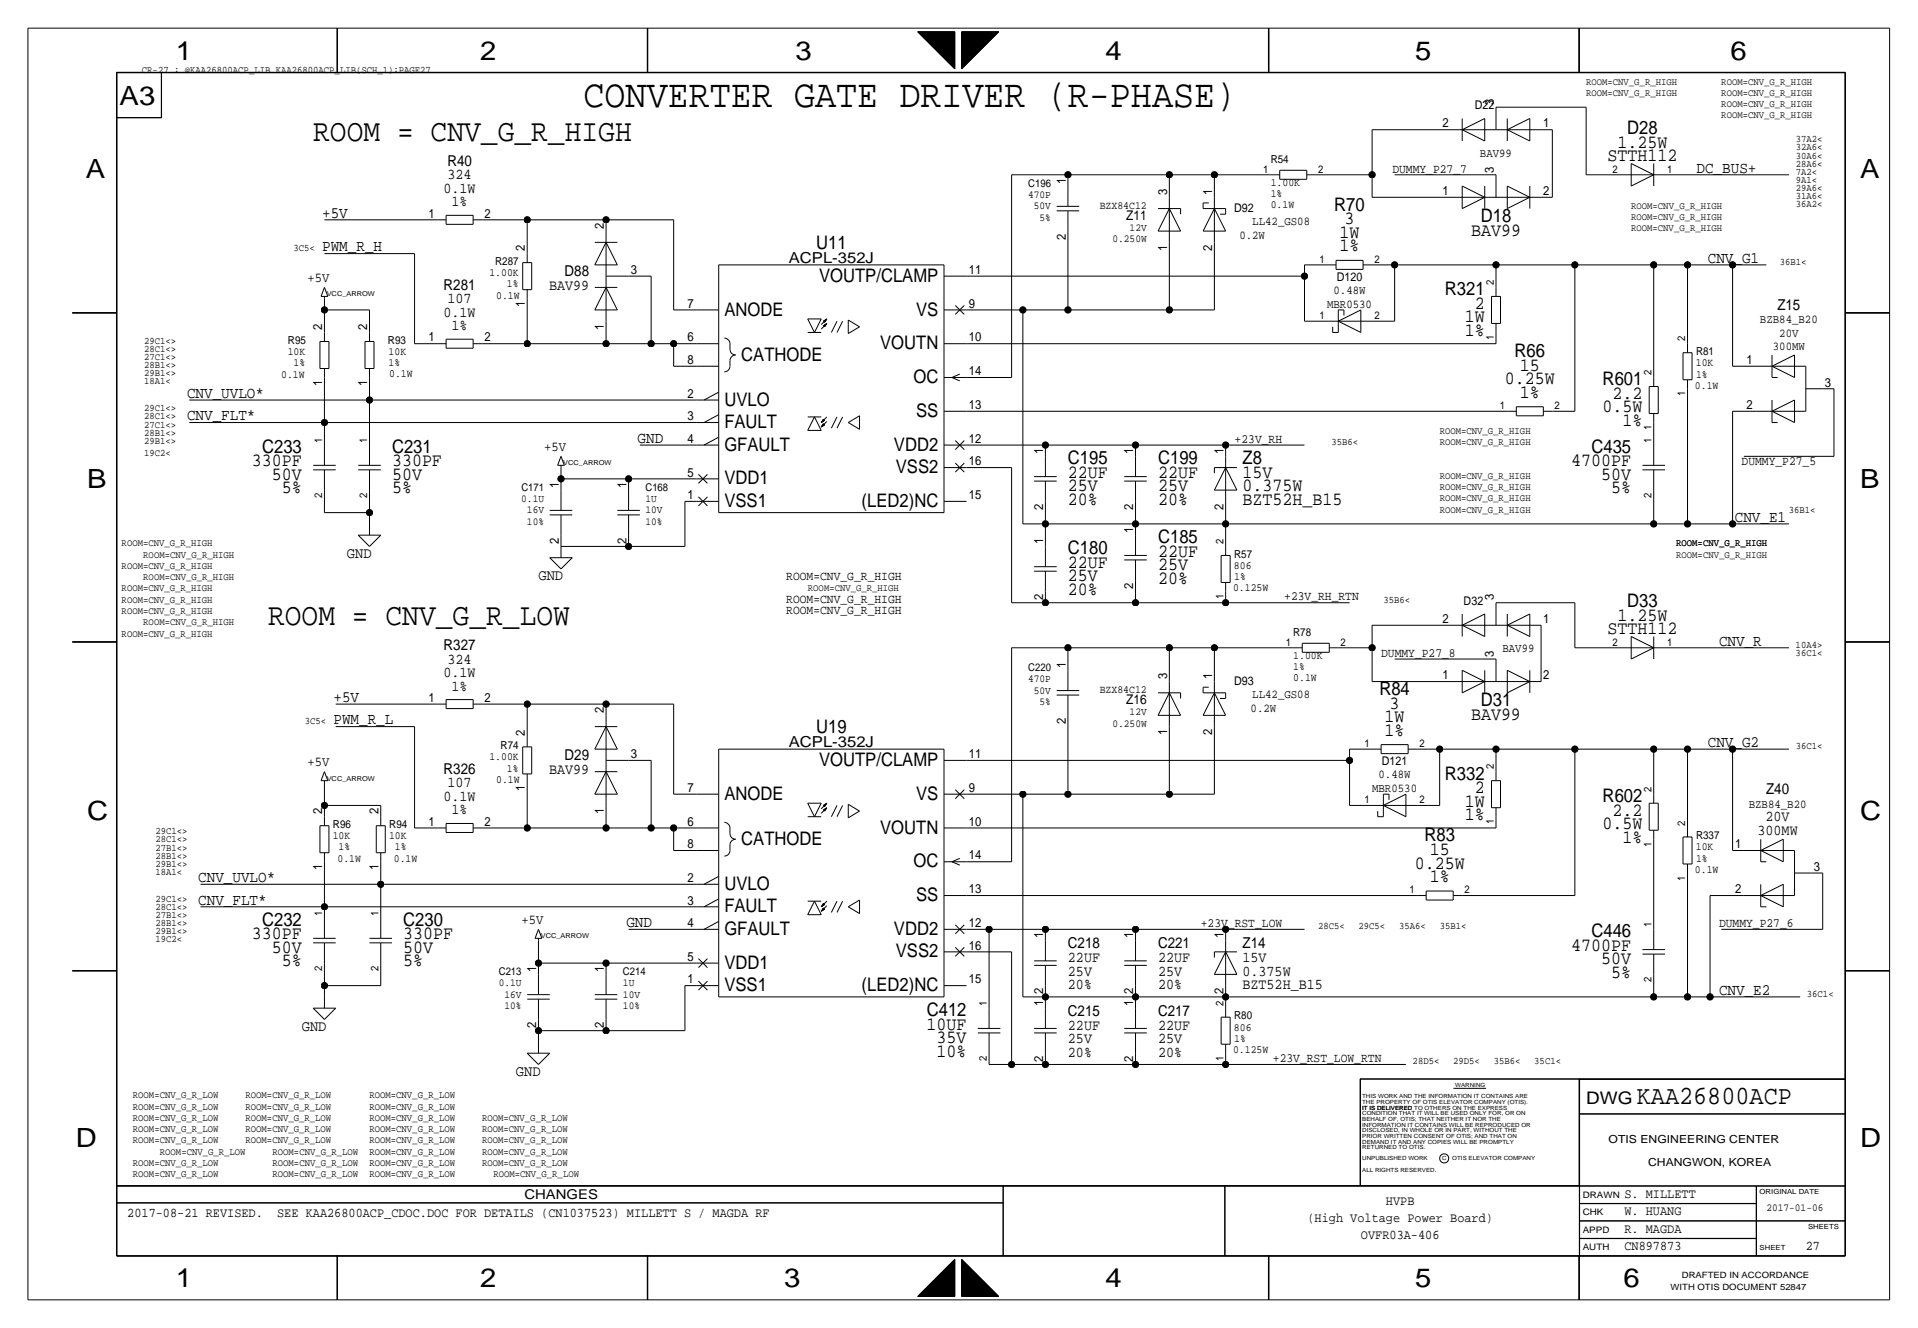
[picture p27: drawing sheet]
<svg xmlns="http://www.w3.org/2000/svg" width="432mm" height="300mm" viewBox="0 0 432 300" stroke-linecap="round" stroke-linejoin="round" font-family="sans-serif">
<defs><g id="words">
<text font-size="8.9" x="131.6" y="24.2">CONVERTER GATE DRIVER (R-PHASE)</text>
<g font-size="7.1">
<text x="70.6" y="31.8">ROOM = CNV_G_R_HIGH</text>
<text x="60.5" y="141">ROOM = CNV_G_R_LOW</text>
</g>
<g font-size="6">
<text x="39.7" y="13.5">1</text>
<text x="108.3" y="13.5">2</text>
<text x="179.4" y="13.5">3</text>
<text x="249.2" y="13.5">4</text>
<text x="319.1" y="13.5">5</text>
<text x="390.2" y="13.5">6</text>
<text x="27" y="23.7">A3</text>
<text x="19.4" y="40.2">A</text>
<text x="419.4" y="40.2">A</text>
<text x="19.7" y="110">B</text>
<text x="419.4" y="110">B</text>
<text x="19.7" y="185">C</text>
<text x="419.4" y="185">C</text>
<text x="17.1" y="258.6">D</text>
<text x="419.4" y="258.6">D</text>
<text x="39.7" y="290.4">1</text>
<text x="108.3" y="290.4">2</text>
<text x="176.8" y="290.4">3</text>
<text x="249.2" y="290.4">4</text>
<text x="319.1" y="290.4">5</text>
<text x="366.1" y="290.4">6</text>
</g>
<text font-size="5.9" x="369.1" y="249">KAA26800ACP</text>
<g font-size="4.2">
<text x="364.7" y="33.3">1.25W</text>
<text x="366.9" y="30.3">D28</text>
<text x="362.4" y="36.4">STTH112</text>
<text x="300.8" y="47.5">R70</text>
<text x="302" y="53.6">1W</text>
<text x="303.2" y="50.6">3</text>
<text x="331.7" y="53.1">BAV99</text>
<text x="333.9" y="50.1">D18</text>
<text x="184" y="56.2">U11</text>
<text x="302" y="56.7">1%</text>
<text x="184.7" y="63.5">VOUTP/CLAMP</text>
<text x="163.3" y="71.2">ANODE</text>
<text x="206.6" y="71.2">VS</text>
<text x="325.8" y="66.6">R321</text>
<text x="332.5" y="69.6">2</text>
<text x="330.3" y="72.7">1W</text>
<text x="330.3" y="75.7">1%</text>
<text x="167.1" y="81.3">CATHODE</text>
<text x="198.4" y="78.8">VOUTN</text>
<text x="341.5" y="80.6">R66</text>
<text x="342.7" y="83.6">15</text>
<text x="205.9" y="86.4">OC</text>
<text x="339.3" y="86.7">0.25W</text>
<text x="342.7" y="89.7">1%</text>
<text x="361.4" y="86.9">R601</text>
<text x="363.6" y="90">2.2</text>
<text x="163.3" y="91.5">UVLO</text>
<text x="206.6" y="94">SS</text>
<text x="361.3" y="93">0.5W</text>
<text x="163.3" y="101.6">GFAULT</text>
<text x="163.3" y="96.6">FAULT</text>
<text x="201.6" y="101.6">VDD2</text>
<text x="365.8" y="96.1">1%</text>
<text x="56.8" y="105.2">330PF</text>
<text x="59.1" y="102.2">C233</text>
<text x="88.4" y="102.2">C231</text>
<text x="88.4" y="105.2">330PF</text>
<text x="202" y="106.7">VSS2</text>
<text x="240.8" y="104.7">C195</text>
<text x="240.8" y="107.7">22UF</text>
<text x="261.1" y="104.7">C199</text>
<text x="261.1" y="107.7">22UF</text>
<text x="280.2" y="104.7">Z8</text>
<text x="280.2" y="107.7">15V</text>
<text x="354.3" y="105.2">4700PF</text>
<text x="358.8" y="102.2">C435</text>
<text x="61.3" y="108.3">50V</text>
<text x="63.6" y="111.3">5%</text>
<text x="88.4" y="111.3">5%</text>
<text x="88.4" y="108.3">50V</text>
<text x="163.3" y="109.3">VDD1</text>
<text x="240.8" y="113.8">20%</text>
<text x="240.8" y="110.8">25V</text>
<text x="261.1" y="113.8">20%</text>
<text x="261.1" y="110.8">25V</text>
<text x="280.2" y="113.8">BZT52H_B15</text>
<text x="280.2" y="110.8">0.375W</text>
<text x="361" y="108.3">50V</text>
<text x="363.3" y="111.3">5%</text>
<text x="163.3" y="114.3">VSS1</text>
<text x="194.3" y="114.4">(LED2)NC</text>
<text x="240.8" y="125">C180</text>
<text x="261.1" y="122.5">C185</text>
<text x="261.1" y="125.5">22UF</text>
<text x="240.8" y="131.1">25V</text>
<text x="240.8" y="128.1">22UF</text>
<text x="261.1" y="128.6">25V</text>
<text x="261.1" y="131.6">20%</text>
<text x="240.8" y="134.2">20%</text>
<text x="366.9" y="137">D33</text>
<text x="362.4" y="143.1">STTH112</text>
<text x="364.7" y="140">1.25W</text>
<text x="311" y="156.8">R84</text>
<text x="313.3" y="159.8">3</text>
<text x="333.9" y="159.3">D31</text>
<text x="184" y="165.4">U19</text>
<text x="312.2" y="165.9">1%</text>
<text x="312.2" y="162.9">1W</text>
<text x="331.7" y="162.4">BAV99</text>
<text x="184.7" y="172.8">VOUTP/CLAMP</text>
<text x="325.8" y="175.8">R332</text>
<text x="332.5" y="178.9">2</text>
<text x="163.3" y="180.4">ANODE</text>
<text x="206.6" y="180.4">VS</text>
<text x="330.3" y="185">1%</text>
<text x="330.3" y="181.9">1W</text>
<text x="361.4" y="180.9">R602</text>
<text x="363.6" y="183.9">2.2</text>
<text x="167.1" y="190.5">CATHODE</text>
<text x="198.4" y="188">VOUTN</text>
<text x="321.2" y="189.8">R83</text>
<text x="361.3" y="187">0.5W</text>
<text x="365.8" y="190">1%</text>
<text x="205.9" y="195.6">OC</text>
<text x="319" y="195.9">0.25W</text>
<text x="322.4" y="192.8">15</text>
<text x="163.3" y="200.7">UVLO</text>
<text x="206.6" y="203.2">SS</text>
<text x="322.4" y="198.9">1%</text>
<text x="59.1" y="208.8">C232</text>
<text x="90.9" y="208.8">C230</text>
<text x="163.3" y="205.8">FAULT</text>
<text x="56.8" y="211.9">330PF</text>
<text x="61.3" y="214.9">50V</text>
<text x="90.9" y="211.9">330PF</text>
<text x="90.9" y="214.9">50V</text>
<text x="163.3" y="210.9">GFAULT</text>
<text x="201.6" y="210.9">VDD2</text>
<text x="202" y="216">VSS2</text>
<text x="354.3" y="214.4">4700PF</text>
<text x="358.8" y="211.4">C446</text>
<text x="63.6" y="218">5%</text>
<text x="90.9" y="218">5%</text>
<text x="163.3" y="218.5">VDD1</text>
<text x="361" y="217.5">50V</text>
<text x="363.3" y="220.5">5%</text>
<text x="163.3" y="223.6">VSS1</text>
<text x="194.3" y="223.6">(LED2)NC</text>
<text x="208.9" y="232.2">10UF</text>
<text x="209" y="229.2">C412</text>
<text x="211.2" y="235.3">35V</text>
<text x="211.2" y="238.3">10%</text>
</g>
<text font-size="3.9" x="357.6" y="249">DWG</text>
<g font-size="3.6">
<text x="382.5" y="38.9">DC_BUS+</text>
<text x="72.6" y="49.1">+5V</text>
<text x="72.6" y="56.7">PWM_R_H</text>
<text x="385.1" y="59.2">CNV_G1</text>
<text x="42.2" y="89.7">CNV_UVLO*</text>
<text x="42.2" y="94.8">CNV_FLT*</text>
<text x="143.8" y="99.9">GND</text>
<text x="391.2" y="117.7">CNV_E1</text>
<text x="387.6" y="145.6">CNV_R</text>
<text x="75.2" y="158.3">+5V</text>
<text x="75.2" y="163.4">PWM_R_L</text>
<text x="385.1" y="168.5">CNV_G2</text>
<text x="44.7" y="198.9">CNV_UVLO*</text>
<text x="44.7" y="204">CNV_FLT*</text>
<text x="141.2" y="209.1">GND</text>
<text x="387.6" y="224.3">CNV_E2</text>
</g>
<g font-size="3.5">
<text x="78.2" y="125.8">GND</text>
<text x="121.4" y="130.9">GND</text>
<text x="68.1" y="232.5">GND</text>
<text x="116.3" y="242.6">GND</text>
</g>
<g font-size="3.4">
<text x="100.9" y="37.4">R40</text>
<text x="100.9" y="40.4">324</text>
<text x="100" y="43.5">0.1W</text>
<text x="101.8" y="46.5">1%</text>
<text x="177.9" y="59.2">ACPL-352J</text>
<text x="100" y="65.3">R281</text>
<text x="123.8" y="65.3">BAV99</text>
<text x="127.3" y="62.3">D88</text>
<text x="100" y="71.4">0.1W</text>
<text x="100.9" y="68.4">107</text>
<text x="400.8" y="69.9">Z15</text>
<text x="101.8" y="74.5">1%</text>
<text x="100" y="146.6">R327</text>
<text x="100.9" y="149.7">324</text>
<text x="100" y="152.7">0.1W</text>
<text x="101.8" y="155.8">1%</text>
<text x="127.3" y="171.5">D29</text>
<text x="177.9" y="168.5">ACPL-352J</text>
<text x="100" y="174.5">R326</text>
<text x="100.9" y="177.6">107</text>
<text x="123.8" y="174.5">BAV99</text>
<text x="398.2" y="179.1">Z40</text>
<text x="100" y="180.6">0.1W</text>
<text x="101.8" y="183.7">1%</text>
<text x="398.1" y="185.2">20V</text>
<text x="396.3" y="188.3">300MW</text>
<text x="240.8" y="213.9">C218</text>
<text x="261.1" y="213.9">C221</text>
<text x="280.2" y="213.9">Z14</text>
<text x="240.8" y="220">25V</text>
<text x="240.8" y="217">22UF</text>
<text x="261.1" y="217">22UF</text>
<text x="261.1" y="220">25V</text>
<text x="280.2" y="217">15V</text>
<text x="280.2" y="220">0.375W</text>
<text x="240.8" y="223.1">20%</text>
<text x="261.1" y="223.1">20%</text>
<text x="280.2" y="223.1">BZT52H_B15</text>
<text x="240.8" y="229.2">C215</text>
<text x="240.8" y="232.2">22UF</text>
<text x="261.1" y="229.2">C217</text>
<text x="261.1" y="232.2">22UF</text>
<text x="240.8" y="238.3">20%</text>
<text x="240.8" y="235.3">25V</text>
<text x="261.1" y="238.3">20%</text>
<text x="261.1" y="235.3">25V</text>
</g>
<g font-size="3.1">
<text x="69.3" y="63.6">+5V</text>
<text x="122.7" y="101.7">+5V</text>
<text x="69.3" y="172.8">+5V</text>
<text x="117.6" y="208.3">+5V</text>
</g>
<g font-size="3">
<text x="254" y="49.6">Z11</text>
<text x="254" y="158.8">Z16</text>
<text x="28.7" y="274.4">2017-08-21 REVISED.</text>
<text x="62.5" y="274.4">SEE KAA26800ACP_CDOC.DOC FOR DETAILS (CN1037523) MILLETT S / MAGDA RF</text>
<text x="118.3" y="270.4">CHANGES</text>
<text x="294.8" y="275.6">(High Voltage Power Board)</text>
<text x="312.5" y="271.8">HVPB</text>
<text x="366.3" y="274.1">W. HUANG</text>
<text x="366.3" y="270.3">S. MILLETT</text>
<text x="306.9" y="279.5">OVFR03A-406</text>
<text x="366.3" y="282">CN897873</text>
<text x="366.3" y="278.2">R. MAGDA</text>
<text x="407.2" y="282">27</text>
</g>
<g font-size="2.9">
<text x="336.8" y="23.7" transform="rotate(-90 336.8 23.7)">3</text>
<text x="325.2" y="28.8">2</text>
<text x="348" y="28.8">1</text>
<text x="240.3" y="41.5" transform="rotate(-90 240.3 41.5)">1</text>
<text x="313.9" y="38.9">DUMMY_P27_7</text>
<text x="336.8" y="38.9" transform="rotate(-90 336.8 38.9)">3</text>
<text x="263.1" y="44" transform="rotate(-90 263.1 44)">3</text>
<text x="273.3" y="44" transform="rotate(-90 273.3 44)">1</text>
<text x="325.2" y="44">1</text>
<text x="348" y="44">2</text>
<text x="96.6" y="49.1">1</text>
<text x="109.2" y="49.1">2</text>
<text x="136.1" y="51.6" transform="rotate(-90 136.1 51.6)">2</text>
<text x="118.4" y="56.7" transform="rotate(-90 118.4 56.7)">2</text>
<text x="240.3" y="54" transform="rotate(-90 240.3 54)">2</text>
<text x="263.1" y="56.6" transform="rotate(-90 263.1 56.6)">1</text>
<text x="273.3" y="56.6" transform="rotate(-90 273.3 56.6)">2</text>
<text x="142.2" y="61.8">3</text>
<text x="218.4" y="61.8">11</text>
<text x="118.4" y="69.3" transform="rotate(-90 118.4 69.3)">1</text>
<text x="155" y="69.4">7</text>
<text x="218.4" y="69.4">9</text>
<text x="72.6" y="74.5" transform="rotate(-90 72.6 74.5)">2</text>
<text x="82.8" y="74.5" transform="rotate(-90 82.8 74.5)">2</text>
<text x="96.6" y="77">1</text>
<text x="109.2" y="77">2</text>
<text x="136.1" y="74.4" transform="rotate(-90 136.1 74.4)">1</text>
<text x="155" y="77">6</text>
<text x="218.4" y="77">10</text>
<text x="155" y="82.1">8</text>
<text x="393.8" y="82.1">1</text>
<text x="72.6" y="87.1" transform="rotate(-90 72.6 87.1)">1</text>
<text x="82.8" y="87.1" transform="rotate(-90 82.8 87.1)">1</text>
<text x="155" y="89.7">2</text>
<text x="218.4" y="84.6">14</text>
<text x="411.5" y="87.2">3</text>
<text x="155" y="94.8">3</text>
<text x="218.4" y="92.3">13</text>
<text x="393.8" y="92.3">2</text>
<text x="155" y="99.9">4</text>
<text x="218.4" y="99.9">12</text>
<text x="278.4" y="99.9">+23V_RH</text>
<text x="155" y="107.5">5</text>
<text x="218.4" y="105">16</text>
<text x="235.2" y="102.4" transform="rotate(-90 235.2 102.4)">1</text>
<text x="255.5" y="102.4" transform="rotate(-90 255.5 102.4)">1</text>
<text x="275.8" y="102.4" transform="rotate(-90 275.8 102.4)">1</text>
<text x="392.7" y="105">DUMMY_P27_5</text>
<text x="126" y="110" transform="rotate(-90 126 110)">1</text>
<text x="141.2" y="110" transform="rotate(-90 141.2 110)">1</text>
<text x="155" y="112.6">1</text>
<text x="218.4" y="112.6">15</text>
<text x="235.2" y="115" transform="rotate(-90 235.2 115)">2</text>
<text x="255.5" y="115" transform="rotate(-90 255.5 115)">2</text>
<text x="275.8" y="115" transform="rotate(-90 275.8 115)">2</text>
<text x="126" y="122.6" transform="rotate(-90 126 122.6)">2</text>
<text x="141.2" y="122.6" transform="rotate(-90 141.2 122.6)">2</text>
<text x="235.2" y="122.7" transform="rotate(-90 235.2 122.7)">1</text>
<text x="255.5" y="120.2" transform="rotate(-90 255.5 120.2)">1</text>
<text x="177.3" y="130.9">ROOM=CNV_G_R_HIGH</text>
<text x="177.3" y="135.9">ROOM=CNV_G_R_HIGH</text>
<text x="235.2" y="135.3" transform="rotate(-90 235.2 135.3)">2</text>
<text x="255.5" y="132.8" transform="rotate(-90 255.5 132.8)">2</text>
<text x="289.6" y="135.4">+23V_RH_RTN</text>
<text x="336.8" y="135.4" transform="rotate(-90 336.8 135.4)">3</text>
<text x="177.3" y="138.5">ROOM=CNV_G_R_HIGH</text>
<text x="325.2" y="140.5">2</text>
<text x="348" y="140.5">1</text>
<text x="311.4" y="148.1">DUMMY_P27_8</text>
<text x="336.8" y="148.1" transform="rotate(-90 336.8 148.1)">3</text>
<text x="240.3" y="150.7" transform="rotate(-90 240.3 150.7)">1</text>
<text x="263.1" y="153.2" transform="rotate(-90 263.1 153.2)">3</text>
<text x="273.3" y="153.2" transform="rotate(-90 273.3 153.2)">1</text>
<text x="325.2" y="153.2">1</text>
<text x="348" y="153.2">2</text>
<text x="96.6" y="158.3">1</text>
<text x="109.2" y="158.3">2</text>
<text x="136.1" y="160.8" transform="rotate(-90 136.1 160.8)">2</text>
<text x="118.4" y="165.9" transform="rotate(-90 118.4 165.9)">2</text>
<text x="240.3" y="163.3" transform="rotate(-90 240.3 163.3)">2</text>
<text x="263.1" y="165.8" transform="rotate(-90 263.1 165.8)">1</text>
<text x="273.3" y="165.8" transform="rotate(-90 273.3 165.8)">2</text>
<text x="142.2" y="171">3</text>
<text x="218.4" y="171">11</text>
<text x="118.4" y="178.5" transform="rotate(-90 118.4 178.5)">1</text>
<text x="155" y="178.6">7</text>
<text x="218.4" y="178.6">9</text>
<text x="72.6" y="183.7" transform="rotate(-90 72.6 183.7)">2</text>
<text x="85.3" y="183.7" transform="rotate(-90 85.3 183.7)">2</text>
<text x="136.1" y="183.6" transform="rotate(-90 136.1 183.6)">1</text>
<text x="96.6" y="186.2">1</text>
<text x="109.2" y="186.2">2</text>
<text x="155" y="191.3">8</text>
<text x="155" y="186.2">6</text>
<text x="218.4" y="186.2">10</text>
<text x="391.3" y="191.3">1</text>
<text x="72.6" y="196.3" transform="rotate(-90 72.6 196.3)">1</text>
<text x="85.3" y="196.3" transform="rotate(-90 85.3 196.3)">1</text>
<text x="218.4" y="193.9">14</text>
<text x="408.9" y="196.4">3</text>
<text x="155" y="198.9">2</text>
<text x="218.4" y="201.5">13</text>
<text x="391.3" y="201.5">2</text>
<text x="155" y="209.1">4</text>
<text x="155" y="204">3</text>
<text x="218.4" y="209.1">12</text>
<text x="270.8" y="209.1">+23V_RST_LOW</text>
<text x="387.6" y="209.1">DUMMY_P27_6</text>
<text x="218.4" y="214.2">16</text>
<text x="235.2" y="211.6" transform="rotate(-90 235.2 211.6)">1</text>
<text x="255.5" y="211.6" transform="rotate(-90 255.5 211.6)">1</text>
<text x="275.8" y="211.6" transform="rotate(-90 275.8 211.6)">1</text>
<text x="120.9" y="219.3" transform="rotate(-90 120.9 219.3)">1</text>
<text x="136.1" y="219.3" transform="rotate(-90 136.1 219.3)">1</text>
<text x="155" y="221.8">1</text>
<text x="155" y="216.7">5</text>
<text x="218.4" y="221.8">15</text>
<text x="235.2" y="226.9" transform="rotate(-90 235.2 226.9)">1</text>
<text x="235.2" y="224.2" transform="rotate(-90 235.2 224.2)">2</text>
<text x="255.5" y="226.9" transform="rotate(-90 255.5 226.9)">1</text>
<text x="255.5" y="224.2" transform="rotate(-90 255.5 224.2)">2</text>
<text x="275.8" y="224.2" transform="rotate(-90 275.8 224.2)">2</text>
<text x="120.9" y="231.8" transform="rotate(-90 120.9 231.8)">2</text>
<text x="136.1" y="231.8" transform="rotate(-90 136.1 231.8)">2</text>
<text x="235.2" y="239.5" transform="rotate(-90 235.2 239.5)">2</text>
<text x="255.5" y="239.5" transform="rotate(-90 255.5 239.5)">2</text>
<text x="287" y="239.6">+23V_RST_LOW_RTN</text>
</g>
<g font-size="2.7">
<text x="332.6" y="24.7">D22</text>
<text x="333.7" y="35.4">BAV99</text>
<text x="278.3" y="47.8">D92</text>
<text x="279.4" y="53.9">0.2W</text>
<text x="282.4" y="50.8">LL42_GS08</text>
<text x="301.4" y="63.3">D120</text>
<text x="299.2" y="69.4">MBR0530</text>
<text x="300.7" y="66.3">0.48W</text>
<text x="396.8" y="72.9">BZB84_B20</text>
<text x="401.2" y="76">20V</text>
<text x="399.7" y="79">300MW</text>
<text x="330" y="136.4">D32</text>
<text x="338.8" y="147.1">BAV99</text>
<text x="278.3" y="154.5">D93</text>
<text x="282" y="160.6">0.2W</text>
<text x="282.4" y="157.5">LL42_GS08</text>
<text x="311.6" y="172.5">D121</text>
<text x="309.4" y="178.6">MBR0530</text>
<text x="310.8" y="175.6">0.48W</text>
<text x="394.3" y="182.2">BZB84_B20</text>
</g>
<g font-size="2.5">
<text x="286.5" y="36.8">R54</text>
<text x="248" y="47">BZX84C12</text>
<text x="286.5" y="46.9">0.1W</text>
<text x="286.5" y="44.4">1%</text>
<text x="286.5" y="42.1">1.00K</text>
<text x="111.7" y="59.7">R287</text>
<text x="110.4" y="62.3">1.00K</text>
<text x="114.3" y="64.8">1%</text>
<text x="111.9" y="67.4">0.1W</text>
<text x="64.9" y="77.5">R95</text>
<text x="87.5" y="77.5">R93</text>
<text x="64.9" y="80.1">10K</text>
<text x="66.2" y="82.6">1%</text>
<text x="87.6" y="80.1">10K</text>
<text x="87.6" y="82.6">1%</text>
<text x="382.4" y="82.6">10K</text>
<text x="382.4" y="80.1">R81</text>
<text x="63.4" y="85.1">0.1W</text>
<text x="87.8" y="85.1">0.1W</text>
<text x="382.2" y="87.7">0.1W</text>
<text x="382.4" y="85.1">1%</text>
<text x="278.3" y="125.8">R57</text>
<text x="278.2" y="128.3">806</text>
<text x="278.3" y="130.9">1%</text>
<text x="278" y="133.4">0.125W</text>
<text x="291.6" y="143.5">R78</text>
<text x="291.6" y="148.7">1.00K</text>
<text x="291.6" y="151.1">1%</text>
<text x="291.6" y="153.6">0.1W</text>
<text x="248" y="156.3">BZX84C12</text>
<text x="110.4" y="171.5">1.00K</text>
<text x="112.9" y="169">R74</text>
<text x="111.9" y="176.6">0.1W</text>
<text x="114.3" y="174">1%</text>
<text x="75" y="189.3">10K</text>
<text x="75.1" y="186.7">R96</text>
<text x="76.4" y="191.8">1%</text>
<text x="87.7" y="189.3">10K</text>
<text x="87.8" y="186.7">R94</text>
<text x="89.1" y="191.8">1%</text>
<text x="382.4" y="191.8">10K</text>
<text x="382.4" y="189.3">R337</text>
<text x="76.1" y="194.4">0.1W</text>
<text x="88.8" y="194.4">0.1W</text>
<text x="382.2" y="196.9">0.1W</text>
<text x="382.4" y="194.4">1%</text>
<text x="278.2" y="232.5">806</text>
<text x="278.3" y="229.9">R80</text>
<text x="278" y="237.5">0.125W</text>
<text x="278.3" y="235">1%</text>
<text x="362.7" y="257.9">OTIS ENGINEERING CENTER</text>
<text x="371.6" y="262.9">CHANGWON, KOREA</text>
</g>
<g font-size="2.4">
<text x="284.8" y="38.9">1</text>
<text x="297.2" y="38.9">2</text>
<text x="363.6" y="38.9">2</text>
<text x="375.9" y="38.9">1</text>
<text x="231.8" y="44.6">470P</text>
<text x="231.9" y="42.1">C196</text>
<text x="233.1" y="47.2">50V</text>
<text x="234.4" y="49.7">5%</text>
<text x="254.7" y="52.1">12V</text>
<text x="250.8" y="54.7">0.250W</text>
<text x="297.5" y="59.2">1</text>
<text x="309.9" y="59.2">2</text>
<text x="336.8" y="64.3" transform="rotate(-90 336.8 64.3)">2</text>
<text x="297.5" y="71.9">1</text>
<text x="309.9" y="71.9">2</text>
<text x="336.8" y="76.7" transform="rotate(-90 336.8 76.7)">1</text>
<text x="380" y="77" transform="rotate(-90 380 77)">2</text>
<text x="372.4" y="84.6" transform="rotate(-90 372.4 84.6)">2</text>
<text x="380" y="89.4" transform="rotate(-90 380 89.4)">1</text>
<text x="338.2" y="92.3">1</text>
<text x="350.5" y="92.3">2</text>
<text x="72.6" y="99.9" transform="rotate(-90 72.6 99.9)">1</text>
<text x="82.8" y="99.9" transform="rotate(-90 82.8 99.9)">1</text>
<text x="372.4" y="99.9" transform="rotate(-90 372.4 99.9)">1</text>
<text x="372.4" y="97" transform="rotate(-90 372.4 97)">1</text>
<text x="72.6" y="112.2" transform="rotate(-90 72.6 112.2)">2</text>
<text x="82.8" y="112.2" transform="rotate(-90 82.8 112.2)">2</text>
<text x="117.5" y="113.2">0.1U</text>
<text x="117.6" y="110.7">C171</text>
<text x="145.5" y="110.7">C168</text>
<text x="145.5" y="113.2">1U</text>
<text x="372.4" y="112.2" transform="rotate(-90 372.4 112.2)">2</text>
<text x="118.8" y="118.3">10%</text>
<text x="118.8" y="115.8">16V</text>
<text x="145.5" y="115.8">10V</text>
<text x="145.5" y="118.3">10%</text>
<text x="275.8" y="122.7" transform="rotate(-90 275.8 122.7)">2</text>
<text x="275.8" y="135.1" transform="rotate(-90 275.8 135.1)">1</text>
<text x="289.9" y="145.6">1</text>
<text x="302.3" y="145.6">2</text>
<text x="363.6" y="145.6">2</text>
<text x="375.9" y="145.6">1</text>
<text x="231.8" y="153.8">470P</text>
<text x="231.9" y="151.3">C220</text>
<text x="233.1" y="156.4">50V</text>
<text x="234.4" y="159">5%</text>
<text x="254.7" y="161.3">12V</text>
<text x="250.8" y="163.9">0.250W</text>
<text x="307.7" y="168.5">1</text>
<text x="320" y="168.5">2</text>
<text x="336.8" y="173.5" transform="rotate(-90 336.8 173.5)">2</text>
<text x="372.4" y="178.6" transform="rotate(-90 372.4 178.6)">2</text>
<text x="307.7" y="181.2">1</text>
<text x="320" y="181.2">2</text>
<text x="336.8" y="185.9" transform="rotate(-90 336.8 185.9)">1</text>
<text x="372.4" y="191" transform="rotate(-90 372.4 191)">1</text>
<text x="380" y="186.2" transform="rotate(-90 380 186.2)">2</text>
<text x="317.8" y="201.5">1</text>
<text x="330.2" y="201.5">2</text>
<text x="380" y="198.6" transform="rotate(-90 380 198.6)">1</text>
<text x="72.6" y="206.6" transform="rotate(-90 72.6 206.6)">1</text>
<text x="85.3" y="206.6" transform="rotate(-90 85.3 206.6)">1</text>
<text x="372.4" y="209.1" transform="rotate(-90 372.4 209.1)">1</text>
<text x="72.6" y="218.9" transform="rotate(-90 72.6 218.9)">2</text>
<text x="85.3" y="218.9" transform="rotate(-90 85.3 218.9)">2</text>
<text x="112.5" y="219.9">C213</text>
<text x="140.5" y="219.9">C214</text>
<text x="372.4" y="221.5" transform="rotate(-90 372.4 221.5)">2</text>
<text x="112.5" y="222.4">0.1U</text>
<text x="113.7" y="227.5">10%</text>
<text x="113.7" y="225">16V</text>
<text x="140.5" y="225">10V</text>
<text x="140.5" y="227.5">10%</text>
<text x="140.5" y="222.4">1U</text>
<text x="222.5" y="226.9" transform="rotate(-90 222.5 226.9)">1</text>
<text x="275.8" y="226.9" transform="rotate(-90 275.8 226.9)">2</text>
<text x="222.5" y="239.2" transform="rotate(-90 222.5 239.2)">2</text>
<text x="275.8" y="239.2" transform="rotate(-90 275.8 239.2)">1</text>
<text x="398.3" y="273.1">2017-01-06</text>
</g>
<g font-size="2.3">
<text x="32" y="16.6">CR-27 : @KAA26800ACP_LIB.KAA26800ACP_LIB(SCH_1):PAGE27</text>
<text x="357.6" y="21.6">ROOM=CNV_G_R_HIGH</text>
<text x="357.6" y="19.1">ROOM=CNV_G_R_HIGH</text>
<text x="388.1" y="21.6">ROOM=CNV_G_R_HIGH</text>
<text x="388.1" y="19.1">ROOM=CNV_G_R_HIGH</text>
<text x="388.1" y="26.7">ROOM=CNV_G_R_HIGH</text>
<text x="388.1" y="24.2">ROOM=CNV_G_R_HIGH</text>
<text x="404.9" y="35.8">30A6&lt;</text>
<text x="404.9" y="33.9">32A6&lt;</text>
<text x="404.9" y="32.1">37A2&lt;</text>
<text x="404.9" y="39.4">7A2&lt;</text>
<text x="404.9" y="41.3">9A1&lt;</text>
<text x="404.9" y="37.6">28A6&lt;</text>
<text x="367.8" y="47">ROOM=CNV_G_R_HIGH</text>
<text x="404.9" y="43.1">29A6&lt;</text>
<text x="404.9" y="44.9">31A6&lt;</text>
<text x="404.9" y="46.7">36A2&lt;</text>
<text x="367.8" y="52.1">ROOM=CNV_G_R_HIGH</text>
<text x="367.8" y="49.6">ROOM=CNV_G_R_HIGH</text>
<text x="66.2" y="56.7">3C5&lt;</text>
<text x="401.3" y="59.7">36B1&lt;</text>
<text x="32.5" y="77.5">29C1&lt;&gt;</text>
<text x="32.5" y="81.2">27C1&lt;&gt;</text>
<text x="32.5" y="83">28B1&lt;&gt;</text>
<text x="32.5" y="79.3">28C1&lt;&gt;</text>
<text x="32.5" y="84.8">29B1&lt;&gt;</text>
<text x="32.5" y="86.7">18A1&lt;</text>
<text x="32.5" y="94.6">28C1&lt;&gt;</text>
<text x="32.5" y="92.8">29C1&lt;&gt;</text>
<text x="32.5" y="96.4">27C1&lt;&gt;</text>
<text x="32.5" y="98.2">28B1&lt;&gt;</text>
<text x="32.5" y="100.1">29B1&lt;&gt;</text>
<text x="300.2" y="100.4">35B6&lt;</text>
<text x="324.6" y="97.8">ROOM=CNV_G_R_HIGH</text>
<text x="324.6" y="100.4">ROOM=CNV_G_R_HIGH</text>
<text x="32.5" y="102.9">19C2&lt;</text>
<text x="324.6" y="113.1">ROOM=CNV_G_R_HIGH</text>
<text x="324.6" y="108">ROOM=CNV_G_R_HIGH</text>
<text x="324.6" y="110.5">ROOM=CNV_G_R_HIGH</text>
<text x="324.6" y="115.6">ROOM=CNV_G_R_HIGH</text>
<text x="403.4" y="115.6">36B1&lt;</text>
<text x="27.4" y="123.2">ROOM=CNV_G_R_HIGH</text>
<text x="32.3" y="125.8">ROOM=CNV_G_R_HIGH</text>
<text x="378" y="123.2">ROOM=CNV_G_R_HIGH</text>
<text x="378" y="125.8">ROOM=CNV_G_R_HIGH</text>
<text x="27.4" y="128.3">ROOM=CNV_G_R_HIGH</text>
<text x="32.3" y="130.9">ROOM=CNV_G_R_HIGH</text>
<text x="27.4" y="133.4">ROOM=CNV_G_R_HIGH</text>
<text x="27.4" y="135.9">ROOM=CNV_G_R_HIGH</text>
<text x="182.2" y="133.4">ROOM=CNV_G_R_HIGH</text>
<text x="311.9" y="135.9">35B6&lt;</text>
<text x="27.4" y="138.5">ROOM=CNV_G_R_HIGH</text>
<text x="27.4" y="143.6">ROOM=CNV_G_R_HIGH</text>
<text x="32.3" y="141">ROOM=CNV_G_R_HIGH</text>
<text x="404.9" y="146.1">10A4&gt;</text>
<text x="404.9" y="147.9">36C1&lt;</text>
<text x="68.7" y="163.4">3C5&lt;</text>
<text x="404.9" y="169">36C1&lt;</text>
<text x="35.1" y="191.8">27B1&lt;&gt;</text>
<text x="35.1" y="190">28C1&lt;&gt;</text>
<text x="35.1" y="188.2">29C1&lt;&gt;</text>
<text x="35.1" y="193.7">28B1&lt;&gt;</text>
<text x="35.1" y="195.5">29B1&lt;&gt;</text>
<text x="35.1" y="197.3">18A1&lt;</text>
<text x="35" y="203.4">29C1&lt;&gt;</text>
<text x="35" y="207.1">27B1&lt;&gt;</text>
<text x="35" y="208.9">28B1&lt;&gt;</text>
<text x="35" y="205.2">28C1&lt;&gt;</text>
<text x="297.2" y="209.6">28C5&lt;</text>
<text x="306.3" y="209.6">29C5&lt;</text>
<text x="315.5" y="209.6">35A6&lt;</text>
<text x="324.6" y="209.6">35B1&lt;</text>
<text x="35" y="210.7">29B1&lt;&gt;</text>
<text x="35" y="212.5">19C2&lt;</text>
<text x="407.4" y="224.8">36C1&lt;</text>
<text x="318.5" y="240.1">28D5&lt;</text>
<text x="327.7" y="240.1">29D5&lt;</text>
<text x="336.8" y="240.1">35B6&lt;</text>
<text x="345.9" y="240.1">35C1&lt;</text>
<text x="30" y="247.7">ROOM=CNV_G_R_LOW</text>
<text x="30" y="250.2">ROOM=CNV_G_R_LOW</text>
<text x="55.4" y="247.7">ROOM=CNV_G_R_LOW</text>
<text x="55.4" y="250.2">ROOM=CNV_G_R_LOW</text>
<text x="83.3" y="250.2">ROOM=CNV_G_R_LOW</text>
<text x="83.3" y="247.7">ROOM=CNV_G_R_LOW</text>
<text x="30" y="252.8">ROOM=CNV_G_R_LOW</text>
<text x="30" y="257.9">ROOM=CNV_G_R_LOW</text>
<text x="30" y="255.3">ROOM=CNV_G_R_LOW</text>
<text x="55.4" y="255.3">ROOM=CNV_G_R_LOW</text>
<text x="55.4" y="252.8">ROOM=CNV_G_R_LOW</text>
<text x="55.4" y="257.9">ROOM=CNV_G_R_LOW</text>
<text x="83.3" y="255.3">ROOM=CNV_G_R_LOW</text>
<text x="83.3" y="257.9">ROOM=CNV_G_R_LOW</text>
<text x="83.3" y="252.8">ROOM=CNV_G_R_LOW</text>
<text x="108.7" y="255.3">ROOM=CNV_G_R_LOW</text>
<text x="108.7" y="252.8">ROOM=CNV_G_R_LOW</text>
<text x="108.7" y="257.9">ROOM=CNV_G_R_LOW</text>
<text x="30" y="262.9">ROOM=CNV_G_R_LOW</text>
<text x="36.1" y="260.4">ROOM=CNV_G_R_LOW</text>
<text x="61.5" y="260.4">ROOM=CNV_G_R_LOW</text>
<text x="61.5" y="262.9">ROOM=CNV_G_R_LOW</text>
<text x="83.3" y="262.9">ROOM=CNV_G_R_LOW</text>
<text x="83.3" y="260.4">ROOM=CNV_G_R_LOW</text>
<text x="108.7" y="262.9">ROOM=CNV_G_R_LOW</text>
<text x="108.7" y="260.4">ROOM=CNV_G_R_LOW</text>
<text x="30" y="265.5">ROOM=CNV_G_R_LOW</text>
<text x="61.5" y="265.5">ROOM=CNV_G_R_LOW</text>
<text x="83.3" y="265.5">ROOM=CNV_G_R_LOW</text>
<text x="111.3" y="265.5">ROOM=CNV_G_R_LOW</text>
</g>
<g font-size="2">
<text x="356.9" y="270.3">DRAWN</text>
<text x="356.9" y="274.1">CHK</text>
<text x="356.9" y="282">AUTH</text>
<text x="356.9" y="278.2">APPD</text>
<text x="376.7" y="290.9">WITH OTIS DOCUMENT 52847</text>
<text x="379.2" y="288.3">DRAFTED IN ACCORDANCE</text>
</g>
<g font-size="1.6">
<text x="396.7" y="269.3">ORIGINAL DATE</text>
<text x="396.7" y="282">SHEET</text>
<text x="407.7" y="277.2">SHEETS</text>
</g>
<g font-size="1.5">
<text x="73.7" y="66.9">VCC_ARROW</text>
<text x="127" y="105">VCC_ARROW</text>
<text x="73.7" y="176.1">VCC_ARROW</text>
<text x="121.9" y="211.6">VCC_ARROW</text>
</g>
<g font-size="1.3">
<text x="328.1" y="245.2">WARNING</text>
<text x="307.1" y="249">THE PROPERTY OF OTIS ELEVATOR COMPANY (OTIS).</text>
<text x="307.1" y="250.3">IT IS DELIVERED</text>
<text x="307.1" y="247.8">THIS WORK AND THE INFORMATION IT CONTAINS ARE</text>
<text x="307.1" y="250.3">IT IS DELIVERED TO OTHERS ON THE EXPRESS</text>
<text x="307.1" y="251.6">CONDITION THAT IT WILL BE USED ONLY FOR, OR ON</text>
<text x="307.1" y="252.8">BEHALF OF, OTIS; THAT NEITHER IT NOR THE</text>
<text x="307.1" y="254.1">INFORMATION IT CONTAINS WILL BE REPRODUCED OR</text>
<text x="307.1" y="255.4">DISCLOSED, IN WHOLE OR IN PART, WITHOUT THE</text>
<text x="307.1" y="256.6">PRIOR WRITTEN CONSENT OF OTIS; AND THAT ON</text>
<text x="307.1" y="257.9">DEMAND IT AND ANY COPIES WILL BE PROMPTLY</text>
<text x="307.1" y="259.2">RETURNED TO OTIS.</text>
<text x="307.1" y="261.7">UNPUBLISHED WORK</text>
<text x="325.2" y="261.7">C</text>
<text x="327.5" y="261.7">OTIS ELEVATOR COMPANY</text>
<text x="307.1" y="264.3">ALL RIGHTS RESERVED.</text>
</g>
</g></defs>
<g fill="none" stroke="#000" stroke-width=".23">
<path d="M6.3 6.4v286.8zM6.3 6.4h419.8zM26.3 16.3v267zM26.3 16.3h389.8zM26.3 16.4v266.9zM26.3 16.4h389.8zM26.4 16.4h389.6zM26.4 16.4v266.9zM36.4 16.4v10.2zM76 6.4v10zM76.1 6.4v10zM145.9 6.4v10z"/>
<path d="M146 6.4v10zM206.9 7.2h8.4zM206.9 7.2l8.4 8.3zM207 7.2h.1M207 7.3h.1M207.1 7.2v.1zM207.1 7.2v.2zM207.2 7.2v.2zM207.2 7.2v.3zM207.3 7.2v.3zM207.3 7.2v.4zM207.4 7.2v.4z"/>
<path d="M207.4 7.2v.5zM207.5 7.2v.5zM207.5 7.2v.6zM207.6 7.2v.6zM207.6 7.2v.7zM207.7 7.2v.7zM207.7 7.2v.8zM207.8 7.2v.8zM207.8 7.2v.9zM207.9 7.2v.9zM207.9 7.2v1zM208 7.2v1z"/>
<path d="M208 7.2v1.1zM208.1 7.2v1.1zM208.1 7.2v1.2zM208.2 7.2v1.2zM208.2 7.2v1.3zM208.3 7.2v1.3zM208.3 7.2v1.4zM208.4 7.2v1.4zM208.4 7.2v1.5zM208.5 7.2v1.5zM208.5 7.2v1.6zM208.6 7.2v1.6z"/>
<path d="M208.6 7.2v1.7zM208.7 7.2v1.7zM208.7 7.2v1.8zM208.8 7.2v1.8zM208.8 7.2v1.9zM208.9 7.2v1.9zM208.9 7.2v2zM209 7.2v2zM209 7.2v2.1zM209.1 7.2v2.1zM209.1 7.2v2.2zM209.2 7.2v2.2z"/>
<path d="M209.2 7.2v2.3zM209.3 7.2v2.4zM209.4 7.2v2.5zM209.5 7.2v2.6zM209.6 7.2v2.7zM209.7 7.2v2.7zM209.7 7.2v2.8zM209.8 7.2v2.8zM209.8 7.2v2.9zM209.9 7.2v2.9zM209.9 7.2v3zM210 7.2v3z"/>
<path d="M210 7.2v3.1zM210.1 7.2v3.1zM210.1 7.2v3.2zM210.2 7.2v3.2zM210.2 7.2v3.3zM210.3 7.2v3.3zM210.3 7.2v3.4zM210.4 7.2v3.4zM210.4 7.2v3.5zM210.5 7.2v3.5zM210.5 7.2v3.6zM210.6 7.2v3.6z"/>
<path d="M210.6 7.2v3.7zM210.7 7.2v3.7zM210.7 7.2v3.8zM210.8 7.2v3.8zM210.8 7.2v3.9zM210.9 7.2v3.9zM210.9 7.2v4zM211 7.2v4zM211 7.2v4.1zM211.1 7.2v4.1zM211.1 7.2v4.2zM211.2 7.2v4.2z"/>
<path d="M211.2 7.2v4.3zM211.3 7.2v4.3zM211.3 7.2v4.4zM211.4 7.2v4.4zM211.4 7.2v4.5zM211.5 7.2v4.5zM211.5 7.2v4.6zM211.6 7.2v4.6zM211.6 7.2v4.7zM211.7 7.2v4.7zM211.7 7.2v4.8zM211.8 7.2v4.8z"/>
<path d="M211.8 7.2v4.9zM211.9 7.2v4.9zM211.9 7.2v5zM212 7.2v5zM212 7.2v5.1zM212.1 7.2v5.1zM212.1 7.2v5.2zM212.2 7.2v5.2zM212.2 7.2v5.3zM212.3 7.2v5.3zM212.3 7.2v5.4zM212.4 7.2v5.4z"/>
<path d="M212.4 7.2v5.5zM212.5 7.2v5.6zM212.6 7.2v5.7zM212.7 7.2v5.8zM212.8 7.2v5.8zM212.8 7.2v5.9zM212.9 7.2v5.9zM212.9 7.2v6zM213 7.2v6zM213 7.2v6.1zM213.1 7.2v6.1zM213.1 7.2v6.2z"/>
<path d="M213.2 7.2v6.2zM213.2 7.2v6.3zM213.3 7.2v6.3zM213.3 7.2v6.4zM213.4 7.2v6.4zM213.4 7.2v6.5zM213.5 7.2v6.5zM213.5 7.2v6.6zM213.6 7.2v6.6zM213.6 7.2v6.7zM213.7 7.2v6.7zM213.7 7.2v6.8z"/>
<path d="M213.8 7.2v6.8zM213.8 7.2v6.9zM213.9 7.2v6.9zM213.9 7.2v7zM214 7.2v7zM214 7.2v7.1zM214.1 7.2v7.1zM214.1 7.2v7.2zM214.2 7.2v7.2zM214.2 7.2v7.3zM214.3 7.2v7.3zM214.3 7.2v7.4z"/>
<path d="M214.4 7.2v7.4zM214.4 7.2v7.5zM214.5 7.2v7.5zM214.5 7.2v7.6zM214.6 7.2v7.6zM214.6 7.2v7.7zM214.7 7.2v7.7zM214.7 7.2v7.8zM214.8 7.2v7.8zM214.8 7.2v7.9zM214.9 7.2v7.9zM214.9 7.2v8z"/>
<path d="M215 7.2v8zM215 7.2v8.1zM215.1 7.2v8.1zM215.1 7.2v8.2zM215.2 7.2v8.2zM215.2 7.2v8.3zM215.3 7.2v8.3zM216.8 7.2v8.3zM216.8 7.2h8.4zM216.9 7.2v8.3zM216.9 7.2v8.2zM217 7.2v8.2z"/>
<path d="M217 7.2v8.1zM217.1 7.2v8.1zM217.1 7.2v8zM217.2 7.2v8zM217.2 7.2v7.9zM217.3 7.2v7.9zM217.3 7.2v7.8zM217.4 7.2v7.8zM217.4 7.2v7.7zM217.5 7.2v7.7zM217.5 7.2v7.6zM217.6 7.2v7.6z"/>
<path d="M217.6 7.2v7.5zM217.7 7.2v7.5zM217.7 7.2v7.4zM217.8 7.2v7.4zM217.8 7.2v7.3zM217.9 7.2v7.3zM217.9 7.2v7.2zM218 7.2v7.2zM218 7.2v7.1zM218.1 7.2v7.1zM218.1 7.2v7zM218.2 7.2v7z"/>
<path d="M218.2 7.2v6.9zM218.3 7.2v6.9zM218.3 7.2v6.8zM218.4 7.2v6.8zM218.4 7.2v6.7zM218.5 7.2v6.7zM218.5 7.2v6.6zM218.6 7.2v6.6zM218.6 7.2v6.5zM218.7 7.2v6.5zM218.7 7.2v6.4zM218.8 7.2v6.4z"/>
<path d="M218.8 7.2v6.3zM218.9 7.2v6.3zM218.9 7.2v6.2zM219 7.2v6.2zM219 7.2v6.1zM219.1 7.2v6.1zM219.2 7.2v6zM219.3 7.2v5.9zM219.4 7.2v5.8zM219.5 7.2v5.7zM219.6 7.2v5.6zM219.7 7.2v5.5z"/>
<path d="M219.7 7.2v5.4zM219.8 7.2v5.4zM219.8 7.2v5.3zM219.9 7.2v5.3zM219.9 7.2v5.2zM220 7.2v5.2zM220 7.2v5.1zM220.1 7.2v5.1zM220.1 7.2v5zM220.2 7.2v5zM220.2 7.2v4.9zM220.3 7.2v4.9z"/>
<path d="M220.3 7.2v4.8zM220.4 7.2v4.8zM220.4 7.2v4.7zM220.5 7.2v4.7zM220.5 7.2v4.6zM220.6 7.2v4.6zM220.6 7.2v4.5zM220.7 7.2v4.5zM220.7 7.2v4.4zM220.8 7.2v4.4zM220.8 7.2v4.3zM220.9 7.2v4.3z"/>
<path d="M220.9 7.2v4.2zM221 7.2v4.2zM221 7.2v4.1zM221.1 7.2v4.1zM221.1 7.2v4zM221.2 7.2v4zM221.2 7.2v3.9zM221.3 7.2v3.9zM221.3 7.2v3.8zM221.4 7.2v3.8zM221.4 7.2v3.7zM221.5 7.2v3.7z"/>
<path d="M221.5 7.2v3.6zM221.6 7.2v3.6zM221.6 7.2v3.5zM221.7 7.2v3.5zM221.7 7.2v3.4zM221.8 7.2v3.4zM221.8 7.2v3.3zM221.9 7.2v3.3zM221.9 7.2v3.2zM222 7.2v3.2zM222 7.2v3.1zM222.1 7.2v3.1z"/>
<path d="M222.1 7.2v3zM222.2 7.2v3zM222.2 7.2v2.9zM222.3 7.2v2.9zM222.4 7.2v2.8zM222.5 7.2v2.7zM222.6 7.2v2.6zM222.7 7.2v2.5zM222.8 7.2v2.4zM222.9 7.2v2.3zM222.9 7.2v2.2zM223 7.2v2.2z"/>
<path d="M223 7.2v2.1zM223.1 7.2v2.1zM223.1 7.2v2zM223.2 7.2v2zM223.2 7.2v1.9zM223.3 7.2v1.9zM223.3 7.2v1.8zM223.4 7.2v1.8zM223.4 7.2v1.7zM223.5 7.2v1.7zM223.5 7.2v1.6zM223.6 7.2v1.6z"/>
<path d="M223.6 7.2v1.5zM223.7 7.2v1.5zM223.7 7.2v1.4zM223.8 7.2v1.4zM223.8 7.2v1.3zM223.9 7.2v1.3zM223.9 7.2v1.2zM224 7.2v1.2zM224 7.2v1.1zM224.1 7.2v1.1zM224.1 7.2v1zM224.2 7.2v1z"/>
<path d="M224.2 7.2v.9zM224.3 7.2v.9zM224.3 7.2v.8zM224.4 7.2v.8zM224.4 7.2v.7zM224.5 7.2v.7zM224.5 7.2v.6zM224.6 7.2v.6zM224.6 7.2v.5zM224.7 7.2v.5zM224.7 7.2v.4zM224.8 7.2v.4z"/>
<path d="M224.8 7.2v.3zM224.9 7.2v.3zM224.9 7.2v.2zM225 7.2v.2zM225 7.2v.1zM225.1 7.2h.1M225.2 7.2l-8.4 8.3zM286 6.4v10zM286.1 6.4v10zM356 6.4v10zM356.1 6.4v10zM416 16.4v266.9z"/>
<path d="M416.1 16.4v266.9zM416.1 16.3v267zM426.1 6.4v286.8zM26.3 26.5h10.1zM26.3 26.6h10.1zM228.1 39.4h12.7zM228.1 39.4v45.7zM240.8 39.4h22.9zM240.8 39.4v2.6zM263.7 39.4h10.1zM263.7 39.4v5.1zM273.8 39.4v5.1z"/>
<path d="M273.8 39.4h12.7zM286.5 39.4h2zM288.5 38.4v2zM288.5 38.4h6.1zM294.6 39.4h2.1zM294.6 38.4v2zM296.7 39.4h12.7zM309.4 39.4v5.1zM309.4 29.3v10.1zM309.4 29.3h17.8zM314.5 39.4h22.8zM327.2 29.3h20.3z"/>
<path d="M329.7 26.7v5.1zM329.7 29.3l5.1-2.6zM329.7 29.3l5.1 2.5zM334.8 26.7v5.1zM337.3 24.2h20.3zM337.3 39.4v5.1zM337.3 24.2v5.1zM339.9 26.7v5.1zM339.9 29.3l5-2.6zM339.9 29.3l5 2.5zM344.9 26.7v5.1zM347.5 29.3h2.5z"/>
<path d="M350 29.3v15.2zM357.6 39.4h7.7zM357.6 24.2v15.2zM365.3 39.4h10.1zM367.8 36.9l5.1 2.5zM367.8 36.9v5.1zM372.9 36.9v5.1zM375.4 39.4h28zM73.2 57.2h20.3zM73.2 49.6h25.4zM93.5 57.2v20.3zM98.6 49.6h2z"/>
<path d="M100.6 48.6h6.1zM100.6 50.6h6.1zM100.6 48.6v2zM106.7 49.6h2zM106.7 48.6v2zM108.7 49.6h10.2zM117.9 59.2v6.1zM117.9 59.2h2zM118.9 49.6h17.8zM118.9 49.6v7.6zM118.9 57.2v2zM119.9 59.2v6.1z"/>
<path d="M134.1 59.7h5.1zM134.1 54.7h5.1zM136.7 49.6h15.2zM136.7 49.6v2.5zM136.7 52.1v20.3zM136.7 54.7l2.5 5zM136.7 54.7l-2.6 5zM151.9 49.6v20.3zM162.1 59.7v55.9zM162.1 59.7h50.8zM212.9 59.7v55.9zM238.3 47.5h5z"/>
<path d="M238.3 46.5h5zM240.8 52.1v17.8zM240.8 42v4.5zM240.8 47.5v4.6zM261.1 47h5.1zM261.1 52.1h5.1zM263.7 54.7v15.2zM263.7 47l-2.6 5.1zM263.7 44.5v10.2zM263.7 47l2.5 5.1zM266.2 47v1.3zM271.3 52.1h5.1z"/>
<path d="M271.3 47h5.1zM271.3 45.8h1.2zM271.3 45.8v1.2zM273.8 54.7v15.2zM273.8 44.5v10.2zM273.8 47l-2.5 5.1zM273.8 47l2.6 5.1zM275.1 48.3h1.3zM276.4 47v1.3zM288.5 40.4h6.1zM294.1 59.7v2.6zM294.1 59.7h5.1z"/>
<path d="M299.2 59.7h2zM301.2 58.7v2.1zM301.2 58.7h6.1zM307.3 59.7h2.1zM307.3 58.7v2.1zM309.4 44.5h17.8zM309.4 59.7h5.1zM314.5 59.7v12.7zM314.5 59.7h22.8zM327.2 44.5h20.3zM329.7 42v5zM329.7 47l5.1-2.5z"/>
<path d="M329.7 42l5.1 2.5zM334.8 42v5zM337.3 59.7h17.8zM337.3 59.7v5.1zM339.9 42v5zM339.9 47l5-2.5zM339.9 42l5 2.5zM344.9 42v5zM347.5 44.5h2.5zM355.1 59.7h17.8zM355.1 59.7v33.1zM367.8 42l5.1-2.6z"/>
<path d="M372.9 59.7v25.4zM372.9 59.7h7.6zM380.5 59.7h10.2zM380.5 59.7v17.8zM390.7 59.7h7.6zM390.7 59.7v22.9zM16.3 70.6h10zM16.3 70.5h10zM72.1 77v6.1zM72.1 77h2.1zM72.4 66.9h1.5zM73.2 64.8l-.8 2.1z"/>
<path d="M73.2 69.9v5.1zM73.2 69.9h10.1zM73.2 67.4v2.5zM73.2 64.8l.7 2.1zM73.2 66.9v.5zM73.2 75v2zM74.2 77v6.1zM82.3 77v6.1zM82.3 77h2zM83.3 69.9v5.1zM83.3 75v2zM84.3 77v6.1z"/>
<path d="M93.5 77.5h5.1zM98.6 77.5h2zM100.6 76.5h6.1zM100.6 78.5h6.1zM100.6 76.5v2zM106.7 77.5h2zM106.7 76.5v2zM108.7 77.5h10.2zM117.9 65.3h2zM118.9 77.5h17.8zM118.9 67.4v10.1zM118.9 65.3v2.1z"/>
<path d="M134.1 64.8h5.1zM134.1 69.9h5.1zM136.7 77.5h10.1zM136.7 72.4v5.1zM136.7 64.8l2.5 5.1zM136.7 64.8l-2.6 5.1zM136.7 62.3h5zM141.7 62.3h5.1zM146.8 77.5h5.1zM146.8 62.3v15.2zM151.9 77.5h5.1zM151.9 77.5v5.1z"/>
<path d="M151.9 69.9h5.1zM157 69.9h5.1zM157 77.5h5.1zM163.3 76.3a1.41 1.41 0 0 1 1.3 1.2M164.6 77.5v1.3zM164.6 78.8a1.22 1.22 0 0 0 1.3 1.3 1.3 1.3 0 0 0-1.3 1.2M182.1 71.9h3.1zM182.1 75h3.1zM182.1 71.9l1.5 3.1zM185.2 74.2l1.2-1.3zM185.2 73.2l1.2-1.3zM185.2 71.9l-1.6 3.1z"/>
<path d="M185.7 73.5l.7-.6zM185.7 73.5l.2 .2zM185.7 72.4l.2 .3zM185.7 72.4l.7-.5zM185.7 73.5l.2-.2zM185.7 73.5l.1-.1zM185.7 72.5l.2-.2zM185.7 72.4l.1-.1zM185.8 73.5l.3-.3zM185.8 72.5l.3-.3zM185.8 73.6l.4-.5zM185.8 72.5l.4-.4z"/>
<path d="M185.8 73.6l.5-.4zM185.8 72.6l.5-.5zM185.9 73.6l.3-.3zM185.9 72.6l.3-.3zM185.9 73.7l.2-.2zM185.9 72.6l.2-.2zM185.9 73.7h.1M185.9 72.6h.1M186.4 72.9l-.5 .8zM186.4 71.9l-.5 .8zM188.7 72.4l-1.2 2.6zM190 72.4l-1.3 2.6z"/>
<path d="M191.3 72.2l2.5 1.5zM191.3 72.2v3zM191.3 75.2l2.5-1.5zM212.9 77.5h5zM212.9 62.3h5zM212.9 69.9h5zM215.4 68.9l2 2zM217.4 68.9l-2 2zM217.9 77.5h119.4zM217.9 62.3h76.2zM217.9 69.9h12.7zM230.6 69.9h10.2z"/>
<path d="M230.6 69.9v48.3zM240.8 69.9h22.9zM263.7 69.9h10.1zM294.1 72.4h5.1zM294.1 62.3v10.1zM299.2 72.4h10.2zM300.5 75h1.3zM300.5 73.7v1.3zM301.2 60.8h6.1zM301.8 69.9v5.1zM301.8 72.4l5 2.6zM301.8 69.9h1.2z"/>
<path d="M301.8 72.4l5-2.5zM303 69.9v1.3zM306.8 69.9v5.1zM309.4 72.4h5.1zM336.3 66.9h2zM336.3 66.9v6zM336.3 72.9h2zM337.3 75v2.5zM337.3 72.9v2.1zM337.3 64.8v2.1zM338.3 66.9v6zM379.5 79.6h2z"/>
<path d="M379.5 79.6v6zM380.5 77.5v2.1zM381.5 79.6v6zM416.1 70.6h10zM416.1 70.5h10zM42.7 95.3h30.5zM42.7 90.2h40.6zM72.1 83.1h2.1zM73.2 95.3h83.8zM73.2 85.1v10.2zM73.2 95.3v5.1zM73.2 83.1v2z"/>
<path d="M82.3 83.1h2zM83.3 90.2h73.7zM83.3 85.1v5.1zM83.3 90.2v10.2zM83.3 83.1v2zM151.9 82.6h5.1zM157 82.6h5.1zM157 90.2h5.1zM157 95.3h5.1zM158.7 90.2l3.4-1.8zM158.7 95.3l3.4-1.8zM164.6 82.7a1.3 1.3 0 0 1-1.3 1.2"/>
<path d="M164.6 81.3v1.3zM182.1 97.1h3.1zM182.1 94h3.1zM183.6 94l-1.5 3.1zM183.6 94l1.6 3.1zM185.2 96.3l.7-.5zM185.2 95.3l.7-.5zM185.2 96.3l1.2-1.3zM185.2 95.3l1.2-1.3zM185.4 94.9l.3-.3zM185.7 95.6l-.1 .1zM185.7 94.6l-.1 .1z"/>
<path d="M185.7 95.6l-.5 .7zM185.7 95.6l.2 .2zM185.7 94.5l-.5 .8zM185.7 94.5l.2 .3zM185.7 95.7l-.3 .3zM185.7 95.6l-.2 .3zM185.7 94.6l-.2 .2zM185.8 95.7l-.5 .5zM185.8 94.6l-.5 .5zM185.8 95.8l-.3 .3zM185.8 94.7l-.3 .4zM185.8 94.7l-.5 .5z"/>
<path d="M185.9 95.8l-.1 .1zM185.9 95.8l-.3 .2zM185.9 94.8l-.1 .1zM185.9 94.7l-.3 .3zM188.7 94l-1.2 2.6zM190 94l-1.3 2.6zM191.3 95.3l2.5-1.5zM191.3 95.3l2.5 1.5zM193.8 93.8v3zM212.9 85.1h5zM212.9 92.8h5zM214.6 85.1l1.8-.7z"/>
<path d="M214.6 85.1l1.8 .8zM215.4 99.4l2 2zM217.9 92.8h122zM217.9 85.1h10.2zM339.9 92.8h2zM341.9 93.8h6.1zM341.9 91.7v2.1zM341.9 91.7h6.1zM348 92.8h2zM348 91.7v2.1zM350 92.8h5.1zM371.9 87.2v6.1z"/>
<path d="M371.9 93.3h2zM371.9 87.2h2zM372.9 95.3v5.1zM372.9 93.3v2zM372.9 85.1v2.1zM373.9 87.2v6.1zM379.5 85.6h2zM380.5 87.7v30.5zM380.5 85.6v2.1zM390.7 92.8v25.4zM390.7 92.8h5zM390.7 82.6h5z"/>
<path d="M395.7 92.8h11.5zM395.7 82.6h11.5zM399.5 82.6l5.1-2.5zM399.5 92.8l5.1-2.6zM399.5 90.2v5.1zM399.5 80.1v5zM399.5 82.6l5.1 2.5zM399.5 92.8l5.1 2.5zM399.5 85.1h1.3zM399.5 95.3h1.3zM404.6 80.1v5zM404.6 90.2v5.1z"/>
<path d="M407.2 87.7h3.8zM407.2 82.6v10.2zM411 87.7h2.5zM413.5 87.7v15.2zM70.6 106h5.1zM70.6 105h5.1zM73.2 110.5v5.1zM73.2 115.6h10.1zM73.2 106v4.5zM73.2 100.4v4.6zM80.8 105h5.1zM80.8 106h5.1z"/>
<path d="M83.3 110.5v5.1zM83.3 115.6v2.6zM83.3 118.2v2.5zM83.3 106v4.5zM83.3 100.4v4.6zM124 116.1h5zM124 115.1h5zM125.7 105h1.6zM126.5 102.9l-.8 2.1zM126.5 108h15.2zM126.5 105.5v2.5zM126.5 108v2.5z"/>
<path d="M126.5 110.5v4.6zM126.5 116.1v4.6zM126.5 102.9l.8 2.1zM126.5 105v.5zM139.2 116.1h5.1zM139.2 115.1h5.1zM141.7 108h15.3zM141.7 108v2.5zM141.7 110.5v4.6zM141.7 116.1v4.6zM144.3 100.4h12.7zM154.4 113.1h2.6z"/>
<path d="M154.4 113.1v10.1zM157 108h5.1zM157 113.1h5.1zM157 100.4h5.1zM157.5 107l2 2zM157.5 112.1l2 2zM157.5 109l2-2zM158.7 100.4l3.4-1.8zM159.5 112.1l-2 2zM162.1 115.6h50.8zM212.9 113.1h5zM212.9 105.5h5z"/>
<path d="M212.9 100.4h5zM215.4 104.4l2 2.1zM215.4 101.4l2-2zM217.4 104.4l-2 2.1zM217.9 105.5h10.2zM217.9 100.4h17.8zM228.1 105.5v30.4zM230.6 118.2h5.1zM233.2 107.5h5.1zM233.2 108.5h5.1zM235.7 118.2h20.3zM235.7 118.2v5z"/>
<path d="M235.7 113.1v5.1zM235.7 100.4h20.3zM235.7 100.4v2.5zM235.7 108.5v4.6zM235.7 102.9v4.6zM253.5 108.5h5.1zM253.5 107.5h5.1zM256 100.4h20.4zM256 118.2h20.4zM256 113.1v5.1zM256 118.2v2.5zM256 100.4v2.5z"/>
<path d="M256 108.5v4.6zM256 102.9v4.6zM273.8 105.5v1.2zM273.8 110.5h5.1zM273.8 105.5h5.1zM276.4 105.5l-2.6 5zM276.4 118.2h96.5zM276.4 113.1v5.1zM276.4 118.2v5zM276.4 100.4v2.5zM276.4 102.9v10.2zM276.4 105.5l2.5 5z"/>
<path d="M276.4 100.4h17.7zM370.3 105h5.1zM370.3 106h5.1zM372.9 118.2h7.6zM372.9 110.5v7.7zM372.9 106v4.5zM372.9 100.4v4.6zM380.5 118.2h10.2zM390.7 118.2h12.7zM393.2 102.9h20.3zM80.8 120.7l2.5 2.5zM80.8 120.7h5.1z"/>
<path d="M85.9 120.7l-2.6 2.5zM124 125.8h5zM124 125.8l2.5 2.5zM126.5 120.7v2.5zM126.5 123.2v2.6zM126.5 123.2h15.2zM129 125.8l-2.5 2.5zM141.7 123.2h12.7zM141.7 120.7v2.5zM228.1 135.9h7.6zM233.2 127.8h5.1zM233.2 128.8h5.1z"/>
<path d="M235.7 135.9h20.3zM235.7 133.4v2.5zM235.7 128.8v4.6zM235.7 123.2v4.6zM253.5 126.3h5.1zM253.5 125.3h5.1zM256 135.9h20.4zM256 130.9v5zM256 126.3v4.6zM256 120.7v4.6zM275.3 131.4h2.1zM275.3 125.3v6.1z"/>
<path d="M275.3 125.3h2.1zM276.4 133.4v2.5zM276.4 123.2v2.1zM276.4 131.4v2zM276.4 135.9h27.9zM277.4 125.3v6.1zM329.7 138.5v5.1zM334.8 138.5v5.1zM337.3 135.9v5.1zM337.3 135.9h17.8zM339.9 138.5v5.1zM344.9 138.5v5.1z"/>
<path d="M355.1 135.9v10.2zM16.3 144.7h10zM16.3 144.8h10zM75.7 158.8h22.9zM98.6 158.8h2zM100.6 157.8h6.1zM100.6 159.8h6.1zM100.6 157.8v2zM106.7 158.8h2zM106.7 157.8v2zM108.7 158.8h10.2zM118.9 158.8h17.8z"/>
<path d="M118.9 158.8v7.6zM136.7 158.8h15.2zM136.7 158.8v2.5zM151.9 158.8v20.3zM228.1 146.1v48.3zM228.1 146.1h12.7zM238.3 156.8h5zM238.3 155.8h5zM240.8 146.1h22.9zM240.8 146.1v5.1zM240.8 151.2v4.6zM240.8 156.8v4.5z"/>
<path d="M261.1 156.3h5.1zM263.7 146.1h10.1zM263.7 146.1v7.6zM263.7 156.3l-2.6 5zM263.7 153.7v10.2zM263.7 156.3l2.5 5zM266.2 156.3v1.2zM271.3 156.3h5.1zM271.3 155h1.2zM271.3 155v1.3zM273.8 146.1v7.6zM273.8 153.7v10.2z"/>
<path d="M273.8 156.3l-2.5 5zM273.8 156.3l2.6 5zM273.8 146.1h17.8zM275.1 157.5h1.3zM276.4 156.3v1.2zM291.6 146.1h2zM293.6 145.1h6.1zM293.6 147.1h6.1zM293.6 145.1v2zM299.7 146.1h2.1zM299.7 145.1v2zM301.8 146.1h7.6z"/>
<path d="M309.4 141h17.8zM309.4 141v5.1zM309.4 146.1v7.6zM309.4 153.7h17.8zM314.5 148.6h22.8zM327.2 153.7h20.3zM327.2 141h20.3zM329.7 151.2v5.1zM329.7 156.3l5.1-2.6zM329.7 141l5.1-2.5zM329.7 151.2l5.1 2.5zM329.7 141l5.1 2.6z"/>
<path d="M334.8 151.2v5.1zM337.3 148.6v5.1zM339.9 151.2v5.1zM339.9 156.3l5-2.6zM339.9 141l5-2.5zM339.9 151.2l5 2.5zM339.9 141l5 2.6zM344.9 151.2v5.1zM347.5 141v12.7zM355.1 146.1h10.2zM365.3 146.1h10.1zM367.8 143.6l5.1 2.5z"/>
<path d="M367.8 143.6v5zM367.8 148.6l5.1-2.5zM372.9 143.6v5zM375.4 146.1h28zM416.1 144.8h10zM416.1 144.7h10zM72.4 176.1h1.5zM73.2 174l-.8 2.1zM73.2 176.6v5.1zM73.2 174l.7 2.1zM73.2 176.1v.5zM75.7 163.9h17.8z"/>
<path d="M93.5 163.9v22.8zM117.9 168.5v6zM117.9 168.5h2zM117.9 174.5h2zM118.9 176.6v10.1zM118.9 166.4v2.1zM118.9 174.5v2.1zM119.9 168.5v6zM134.1 169h5.1zM134.1 174h5.1zM134.1 163.9h5.1zM134.1 179.1h5.1z"/>
<path d="M136.7 161.3v20.4zM136.7 174l2.5 5.1zM136.7 163.9l2.5 5.1zM136.7 174l-2.6 5.1zM136.7 163.9l-2.6 5.1zM136.7 171.5h5zM141.7 171.5h5.1zM146.8 171.5v15.2zM151.9 179.1h5.1zM157 179.1h5.1zM162.1 169v55.8zM162.1 169h50.8z"/>
<path d="M212.9 169v55.8zM212.9 171.5h5zM212.9 179.1h5zM215.4 178.1l2 2zM217.4 178.1l-2 2zM217.9 171.5h86.4zM217.9 179.1h12.7zM230.6 179.1h10.2zM230.6 179.1v45.7zM240.8 179.1h22.9zM240.8 161.3v17.8zM261.1 161.3h5.1z"/>
<path d="M263.7 179.1h10.1zM263.7 163.9v15.2zM271.3 161.3h5.1zM273.8 163.9v15.2zM304.3 169v2.5zM304.3 171.5v10.2zM304.3 169h5.1zM309.4 169h2zM311.4 170h6.1zM311.4 167.9v2.1zM311.4 167.9h6.1zM311.9 179.1v5.1z"/>
<path d="M311.9 179.1h1.3zM313.2 179.1v1.3zM317 179.1v5.1zM317.5 169h2zM317.5 167.9v2.1zM319.5 169h5.1zM324.6 169h12.7zM324.6 169v12.7zM336.3 176.1h2zM336.3 176.1v6.1zM337.3 169h17.8zM337.3 169v5z"/>
<path d="M337.3 174v2.1zM338.3 176.1v6.1zM355.1 169h17.8zM355.1 169v33zM372.9 169h7.6zM372.9 169v10.1zM372.9 179.1v2.1zM380.5 169h10.2zM380.5 169v17.7zM390.7 169v22.8zM390.7 169h12.7zM45.2 199.4h40.7z"/>
<path d="M72.1 192.3h2.1zM72.1 186.2v6.1zM72.1 186.2h2.1zM73.2 194.4v10.1zM73.2 181.7h12.7zM73.2 181.7v2.5zM73.2 184.2v2zM73.2 192.3v2.1zM74.2 186.2v6.1zM84.8 192.3h2.1zM84.8 186.2v6.1zM84.8 186.2h2.1z"/>
<path d="M85.9 199.4h71.1zM85.9 194.4v5zM85.9 199.4v7.7zM85.9 181.7v2.5zM85.9 184.2v2zM85.9 192.3v2.1zM86.9 186.2v6.1zM93.5 186.7h5.1zM98.6 186.7h2zM100.6 185.7h6.1zM100.6 187.8h6.1zM100.6 185.7v2.1z"/>
<path d="M106.7 186.7h2zM106.7 185.7v2.1zM108.7 186.7h10.2zM118.9 186.7h17.8zM136.7 186.7h10.1zM136.7 181.7v5zM146.8 186.7h5.1zM151.9 186.7h5.1zM151.9 191.8h5.1zM151.9 186.7v5.1zM157 191.8h5.1zM157 186.7h5.1z"/>
<path d="M157 199.4h5.1zM158.7 199.4l3.4-1.7zM163.3 185.5a1.41 1.41 0 0 1 1.3 1.2M164.6 191.9a1.3 1.3 0 0 1-1.3 1.2M164.6 190.6v1.2zM164.6 186.7v1.3zM164.6 188a1.22 1.22 0 0 0 1.3 1.3 1.3 1.3 0 0 0-1.3 1.3M182.1 181.2h3.1zM182.1 184.2h3.1zM182.1 181.2l1.5 3zM185.2 183.4l1.2-1.2zM185.2 182.4l1.2-1.2z"/>
<path d="M185.2 181.2l-1.6 3zM185.7 182.7l.7-.5zM185.7 182.7l.2 .2zM185.7 181.7l.2 .2zM185.7 181.7l.7-.5zM185.7 182.7l.2-.2zM185.7 182.7l.1-.1zM185.7 181.7l.2-.2zM185.7 181.7l.1-.1zM185.8 182.7l.3-.3zM185.8 181.7l.3-.3zM185.8 182.8l.4-.5z"/>
<path d="M185.8 181.8l.4-.5zM185.8 182.8l.5-.4zM185.8 181.8l.5-.4zM185.9 182.8l.3-.3zM185.9 181.8l.3-.3zM185.9 182.9l.2-.2zM185.9 181.9l.2-.2zM185.9 182.9h.1M185.9 181.9h.1M186.4 182.2l-.5 .7zM186.4 181.2l-.5 .7zM188.7 181.7l-1.2 2.5z"/>
<path d="M190 181.7l-1.3 2.5zM191.3 181.4l2.5 1.5zM191.3 181.4v3.1zM191.3 184.5l2.5-1.6zM212.9 194.4h5zM212.9 186.7h5zM214.6 194.4l1.8-.8zM214.6 194.4l1.8 .7zM217.9 186.7h119.4zM217.9 194.4h10.2zM304.3 181.7h5.1zM309.4 181.7h10.1z"/>
<path d="M310.6 184.2h1.3zM310.6 182.9v1.3zM311.9 181.7l5.1 2.5zM311.9 181.7l5.1-2.6zM319.5 181.7h5.1zM336.3 182.2h2zM337.3 184.2v2.5zM337.3 182.2v2zM371.9 181.2v6zM371.9 187.2h2zM371.9 181.2h2zM372.9 189.3v20.3z"/>
<path d="M372.9 187.2v2.1zM373.9 181.2v6zM379.5 188.8h2zM379.5 194.9h2zM379.5 188.8v6.1zM380.5 196.9v27.9zM380.5 186.7v2.1zM380.5 194.9v2zM381.5 188.8v6.1zM390.7 191.8h2.5zM393.2 191.8h11.4zM397 194.4h1.3z"/>
<path d="M397 199.4v5.1zM397 189.3v5.1zM397 191.8l5.1-2.5zM397 191.8l5.1 2.6zM402.1 199.4v5.1zM402.1 189.3v5.1zM404.6 191.8v10.2zM404.6 196.9h3.8zM408.4 196.9h2.6zM411 196.9v12.7zM16.3 219h10zM16.3 218.9h10z"/>
<path d="M45.2 204.5h28zM70.6 212.6h5.1zM70.6 211.6h5.1zM73.2 217.2v5.1zM73.2 204.5h83.8zM73.2 204.5v2.6zM73.2 212.6v4.6zM73.2 207.1v4.5zM83.3 211.6h5.1zM83.3 212.6h5.1zM85.9 217.2v5.1zM85.9 212.6v4.6z"/>
<path d="M85.9 207.1v4.5zM120.6 211.6h1.6zM121.4 217.2h15.3zM121.4 209.6l-.8 2zM121.4 212.1v5.1zM121.4 217.2v2.6zM121.4 219.8v4.5zM121.4 209.6l.8 2zM121.4 211.6v.5zM136.7 217.2v2.6zM136.7 219.8v4.5zM136.7 217.2h20.3z"/>
<path d="M141.7 209.6h15.3zM157 217.2h5.1zM157 204.5h5.1zM157 209.6h5.1zM157.5 216.2l2 2zM158.7 204.5l3.4-1.8zM158.7 209.6l3.4-1.8zM159.5 216.2l-2 2zM182.1 206.3h3.1zM182.1 203.3h3.1zM183.6 203.3l-1.5 3zM183.6 203.3l1.6 3z"/>
<path d="M185.2 205.5l.7-.5zM185.2 204.5l.7-.5zM185.2 205.5l1.2-1.2zM185.2 204.5l1.2-1.2zM185.7 204.8l-.1 .1zM185.7 203.8l-.1 .1zM185.7 204.8l-.5 .7zM185.7 204.8l.2 .2zM185.7 203.8l-.5 .7zM185.7 203.8l.2 .2zM185.7 204.9l-.3 .3zM185.7 203.9l-.3 .3z"/>
<path d="M185.7 204.8l-.2 .3zM185.7 203.8l-.2 .3zM185.8 204.9l-.5 .5zM185.8 203.9l-.5 .5zM185.8 205l-.3 .3zM185.8 204l-.3 .3zM185.9 205l-.1 .1zM185.9 205l-.3 .2zM185.9 204l-.1 .1zM185.9 204l-.3 .2zM188.7 203.3l-1.2 2.5zM190 203.3l-1.3 2.5z"/>
<path d="M191.3 204.5l2.5-1.5zM191.3 204.5l2.5 1.5zM193.8 203v3zM212.9 214.7h5zM212.9 209.6h5zM212.9 202h5zM215.4 213.7l2 2zM215.4 208.6l2 2zM217.4 213.7l-2 2zM217.4 208.6l-2 2zM217.9 214.7h10.2zM217.9 209.6h5.1z"/>
<path d="M217.9 202h101.6zM223 209.6v17.8zM223 209.6h12.7zM228.1 214.7v25.4zM233.2 216.7h5.1zM233.2 217.7h5.1zM235.7 209.6h20.3zM235.7 209.6v2.5zM235.7 217.7v4.6zM235.7 212.1v4.6zM253.5 217.7h5.1zM253.5 216.7h5.1z"/>
<path d="M256 209.6h20.4zM256 209.6v2.5zM256 217.7v4.6zM256 212.1v4.6zM273.8 214.7v1.3zM273.8 219.8h5.1zM273.8 214.7h5.1zM276.4 214.7l-2.6 5.1zM276.4 209.6v2.5zM276.4 212.1v10.2zM276.4 214.7l2.5 5.1zM276.4 209.6h17.7z"/>
<path d="M319.5 202h2.1zM321.6 201h6.1zM321.6 203h6.1zM321.6 201v2zM327.7 202h2zM327.7 201v2zM329.7 202h25.4zM370.3 214.2h5.1zM370.3 215.2h5.1zM372.9 219.8v5zM372.9 215.2v4.6zM372.9 209.6v4.6z"/>
<path d="M385.6 202v22.8zM385.6 202h7.6zM388.1 209.6h22.9zM393.2 202h11.4zM397 204.5h1.3zM397 202l5.1-2.6zM397 202l5.1 2.5zM416.1 219h10zM416.1 218.9h10zM70.6 227.4l2.6 2.5zM70.6 227.4h5.1zM73.2 222.3h12.7z"/>
<path d="M73.2 222.3v2.5zM73.2 224.8v2.6zM75.7 227.4l-2.5 2.5zM118.9 224.3h5.1zM118.9 237.5h5.1zM118.9 225.3h5.1zM118.9 237.5l2.5 2.6zM121.4 232.5h15.3zM121.4 229.9v2.6zM121.4 232.5v2.5zM121.4 235v2.5zM121.4 225.3v4.6z"/>
<path d="M124 237.5l-2.6 2.6zM134.1 225.3h5.1zM134.1 224.3h5.1zM136.7 229.9v2.6zM136.7 225.3v4.6zM136.7 232.5h17.7zM154.4 222.3h2.6zM154.4 222.3v10.2zM157 222.3h5.1zM157.5 221.3l2 2zM159.5 221.3l-2 2zM162.1 224.8h50.8z"/>
<path d="M212.9 222.3h5zM220.5 233h5.1zM220.5 232h5.1zM223 237.5v2.6zM223 233v4.5zM223 227.4v4.6zM230.6 224.8h5.1zM233.2 232h5.1zM233.2 233h5.1zM235.7 224.8v2.6zM235.7 222.3v2.5zM235.7 237.5v2.6z"/>
<path d="M235.7 233v4.5zM235.7 227.4v4.6zM235.7 224.8h20.3zM253.5 233h5.1zM253.5 232h5.1zM256 224.8h20.4zM256 224.8v2.6zM256 222.3v2.5zM256 237.5v2.6zM256 233v4.5zM256 227.4v4.6zM275.3 235.5h2.1z"/>
<path d="M275.3 229.4v6.1zM275.3 229.4h2.1zM276.4 224.8h96.5zM276.4 222.3v2.5zM276.4 224.8v2.6zM276.4 237.5v2.6zM276.4 227.4v2zM276.4 235.5v2zM277.4 229.4v6.1zM372.9 224.8h7.6zM380.5 224.8h5.1zM385.6 224.8h20.3z"/>
<path d="M223 240.1h5.1zM228.1 240.1h7.6zM235.7 240.1h20.3zM256 240.1h20.4zM276.4 240.1h40.6zM306.7 243.4h109.4zM306.7 243.3h109.4zM306.7 243.3v24.2zM327.7 245.5h7.4zM356.1 243.4h60zM356.1 243.3v24.2zM356.1 251.2h60z"/>
<path d="M356.1 251.3h60zM356.1 243.3v49.9zM356.2 243.3v40zM26.3 271.3h199.9zM26.3 267.4h329.8zM26.3 267.5h389.8zM226.2 267.5v15.8zM276.1 267.5v15.8zM276.2 267.5v15.8zM356.1 279.3h39.9zM356.1 271.4h39.9zM356.1 271.5h39.9z"/>
<path d="M356.1 275.3h60zM356.1 275.4h60zM396 267.5v15.8zM6.3 293.2h419.8zM26.3 283.3h389.8zM26.3 283.2h389.8zM76 283.3v9.9zM76.1 283.3v9.9zM145.9 283.3v9.9zM146 283.3v9.9zM206.9 292.4h8.4zM207 292.4h.1"/>
<path d="M207.1 292.3v.1zM207.1 292.2v.2zM207.2 292.2v.2zM207.2 292.1v.3zM207.3 292v.4zM207.4 291.9v.5zM207.5 291.8v.6zM207.6 291.7v.7zM207.7 291.6v.8zM207.8 291.5v.9zM207.9 291.4v1zM208 291.3v1.1z"/>
<path d="M208.1 291.2v1.2zM208.2 291.1v1.3zM208.3 291v1.4zM208.4 290.9v1.5zM208.5 290.8v1.6zM208.6 290.7v1.7zM208.7 290.6v1.8zM208.8 290.5v1.9zM208.9 290.4v2zM209 290.3v2.1zM209.1 290.2v2.2zM209.2 290.1v2.3z"/>
<path d="M209.3 290v2.4zM209.4 289.9v2.5zM209.5 289.8v2.6zM209.6 289.7v2.7zM209.7 289.7v2.7zM209.7 289.6v2.8zM209.8 289.6v2.8zM209.8 289.5v2.9zM209.9 289.5v2.9zM209.9 289.4v3zM210 289.4v3zM210 289.3v3.1z"/>
<path d="M210.1 289.3v3.1zM210.1 289.2v3.2zM210.2 289.2v3.2zM210.2 289.1v3.3zM210.3 289.1v3.3zM210.3 289v3.4zM210.4 289v3.4zM210.4 288.9v3.5zM210.5 288.8v3.6zM210.6 288.7v3.7zM210.7 288.6v3.8zM210.8 288.5v3.9z"/>
<path d="M210.9 288.4v4zM211 288.3v4.1zM211.1 288.2v4.2zM211.2 288.1v4.3zM211.3 288v4.4zM211.4 287.9v4.5zM211.5 287.8v4.6zM211.6 287.7v4.7zM211.7 287.6v4.8zM211.8 287.5v4.9zM211.9 287.4v5zM212 287.3v5.1z"/>
<path d="M212.1 287.2v5.2zM212.2 287.1v5.3zM212.3 287v5.4zM212.4 286.9v5.5zM212.5 286.8v5.6zM212.6 286.7v5.7zM212.7 286.6v5.8zM212.8 286.6v5.8zM212.8 286.5v5.9zM212.9 286.5v5.9zM212.9 286.4v6zM213 286.4v6z"/>
<path d="M213 286.3v6.1zM213.1 286.3v6.1zM213.1 286.2v6.2zM213.2 286.2v6.2zM213.2 286.1v6.3zM213.3 286.1v6.3zM213.3 286v6.4zM213.4 286v6.4zM213.4 285.9v6.5zM213.5 285.9v6.5zM213.5 285.8v6.6zM213.6 285.7v6.7z"/>
<path d="M213.7 285.6v6.8zM213.8 285.5v6.9zM213.9 285.4v7zM214 285.3v7.1zM214.1 285.2v7.2zM214.2 285.1v7.3zM214.3 285v7.4zM214.4 284.9v7.5zM214.5 284.8v7.6zM214.6 284.7v7.7zM214.7 284.6v7.8zM214.8 284.5v7.9z"/>
<path d="M214.9 284.4v8zM215 284.3v8.1zM215.1 284.2v8.2zM215.2 284.1v8.3zM215.3 284l-8.4 8.4zM215.3 284v8.4zM216.8 284v8.4zM216.8 284l8.4 8.4zM216.8 292.4h8.4zM216.9 284.1v8.3zM217 284.2v8.2zM217.1 284.3v8.1z"/>
<path d="M217.2 284.4v8zM217.3 284.5v7.9zM217.4 284.6v7.8zM217.5 284.7v7.7zM217.6 284.8v7.6zM217.7 284.9v7.5zM217.8 285v7.4zM217.9 285.1v7.3zM218 285.2v7.2zM218.1 285.3v7.1zM218.2 285.4v7zM218.3 285.5v6.9z"/>
<path d="M218.4 285.6v6.8zM218.5 285.7v6.7zM218.6 285.8v6.6zM218.6 285.9v6.5zM218.7 285.9v6.5zM218.7 286v6.4zM218.8 286v6.4zM218.8 286.1v6.3zM218.9 286.1v6.3zM218.9 286.2v6.2zM219 286.2v6.2zM219 286.3v6.1z"/>
<path d="M219.1 286.3v6.1zM219.2 286.4v6zM219.3 286.5v5.9zM219.4 286.6v5.8zM219.5 286.7v5.7zM219.6 286.8v5.6zM219.7 286.9v5.5zM219.8 287v5.4zM219.9 287.1v5.3zM220 287.2v5.2zM220.1 287.3v5.1zM220.2 287.4v5z"/>
<path d="M220.3 287.5v4.9zM220.4 287.6v4.8zM220.5 287.7v4.7zM220.6 287.8v4.6zM220.7 287.9v4.5zM220.8 288v4.4zM220.9 288.1v4.3zM221 288.2v4.2zM221.1 288.3v4.1zM221.2 288.4v4zM221.3 288.5v3.9zM221.4 288.6v3.8z"/>
<path d="M221.5 288.7v3.7zM221.6 288.8v3.6zM221.7 288.9v3.5zM221.7 289v3.4zM221.8 289v3.4zM221.8 289.1v3.3zM221.9 289.1v3.3zM221.9 289.2v3.2zM222 289.2v3.2zM222 289.3v3.1zM222.1 289.3v3.1zM222.1 289.4v3z"/>
<path d="M222.2 289.4v3zM222.2 289.5v2.9zM222.3 289.5v2.9zM222.4 289.6v2.8zM222.5 289.7v2.7zM222.6 289.8v2.6zM222.7 289.9v2.5zM222.8 290v2.4zM222.9 290.1v2.3zM223 290.2v2.2zM223.1 290.3v2.1zM223.2 290.4v2z"/>
<path d="M223.3 290.5v1.9zM223.4 290.6v1.8zM223.5 290.7v1.7zM223.6 290.8v1.6zM223.7 290.9v1.5zM223.8 291v1.4zM223.9 291.1v1.3zM224 291.2v1.2zM224.1 291.3v1.1zM224.2 291.4v1zM224.3 291.5v.9zM224.4 291.6v.8z"/>
<path d="M224.5 291.7v.7zM224.6 291.8v.6zM224.7 291.9v.5zM224.8 292v.4zM224.9 292.1v.3zM224.9 292.2v.2zM225 292.2v.2zM225 292.3v.1zM225.1 292.4h.1M286 283.3v9.9zM286.1 283.3v9.9zM356 283.3v9.9z"/>
<path d="M356.1 283.3v9.9z"/>
<circle cx="325.6" cy="261.3" r="1.02"/>
</g>
<g fill="#000" stroke="#000" stroke-width=".23">
<circle cx="240.8" cy="39.4" r=".71"/>
<circle cx="263.7" cy="39.4" r=".71"/>
<circle cx="273.8" cy="39.4" r=".71"/>
<circle cx="309.4" cy="39.4" r=".71"/>
<circle cx="118.9" cy="49.6" r=".71"/>
<circle cx="136.7" cy="49.6" r=".71"/>
<circle cx="314.5" cy="59.7" r=".71"/>
<circle cx="337.3" cy="59.7" r=".71"/>
<circle cx="355.1" cy="59.7" r=".71"/>
<circle cx="372.9" cy="59.7" r=".71"/>
<circle cx="380.5" cy="59.7" r=".71"/>
<circle cx="390.7" cy="59.7" r=".71"/>
<circle cx="73.2" cy="69.9" r=".71"/>
<circle cx="118.9" cy="77.5" r=".71"/>
<circle cx="136.7" cy="77.5" r=".71"/>
<circle cx="146.8" cy="77.5" r=".71"/>
<circle cx="151.9" cy="77.5" r=".71"/>
<circle cx="230.6" cy="69.9" r=".71"/>
<circle cx="240.8" cy="69.9" r=".71"/>
<circle cx="263.7" cy="69.9" r=".71"/>
<circle cx="294.1" cy="62.3" r=".71"/>
<circle cx="73.2" cy="95.3" r=".71"/>
<circle cx="83.3" cy="90.2" r=".71"/>
<circle cx="83.3" cy="115.6" r=".71"/>
<circle cx="126.5" cy="108" r=".71"/>
<circle cx="141.7" cy="108" r=".71"/>
<circle cx="235.7" cy="100.4" r=".71"/>
<circle cx="235.7" cy="118.2" r=".71"/>
<circle cx="256" cy="100.4" r=".71"/>
<circle cx="256" cy="118.2" r=".71"/>
<circle cx="276.4" cy="118.2" r=".71"/>
<circle cx="276.4" cy="100.4" r=".71"/>
<circle cx="372.9" cy="118.2" r=".71"/>
<circle cx="380.5" cy="118.2" r=".71"/>
<circle cx="390.7" cy="118.2" r=".71"/>
<circle cx="141.7" cy="123.2" r=".71"/>
<circle cx="235.7" cy="135.9" r=".71"/>
<circle cx="256" cy="135.9" r=".71"/>
<circle cx="276.4" cy="135.9" r=".71"/>
<circle cx="118.9" cy="158.8" r=".71"/>
<circle cx="136.7" cy="158.8" r=".71"/>
<circle cx="240.8" cy="146.1" r=".71"/>
<circle cx="263.7" cy="146.1" r=".71"/>
<circle cx="273.8" cy="146.1" r=".71"/>
<circle cx="309.4" cy="146.1" r=".71"/>
<circle cx="230.6" cy="179.1" r=".71"/>
<circle cx="240.8" cy="179.1" r=".71"/>
<circle cx="263.7" cy="179.1" r=".71"/>
<circle cx="304.3" cy="171.5" r=".71"/>
<circle cx="324.6" cy="169" r=".71"/>
<circle cx="337.3" cy="169" r=".71"/>
<circle cx="355.1" cy="169" r=".71"/>
<circle cx="372.9" cy="169" r=".71"/>
<circle cx="380.5" cy="169" r=".71"/>
<circle cx="390.7" cy="169" r=".71"/>
<circle cx="73.2" cy="181.7" r=".71"/>
<circle cx="85.9" cy="199.4" r=".71"/>
<circle cx="118.9" cy="186.7" r=".71"/>
<circle cx="136.7" cy="186.7" r=".71"/>
<circle cx="146.8" cy="186.7" r=".71"/>
<circle cx="151.9" cy="186.7" r=".71"/>
<circle cx="73.2" cy="204.5" r=".71"/>
<circle cx="121.4" cy="217.2" r=".71"/>
<circle cx="136.7" cy="217.2" r=".71"/>
<circle cx="223" cy="209.6" r=".71"/>
<circle cx="235.7" cy="209.6" r=".71"/>
<circle cx="256" cy="209.6" r=".71"/>
<circle cx="276.4" cy="209.6" r=".71"/>
<circle cx="73.2" cy="222.3" r=".71"/>
<circle cx="121.4" cy="232.5" r=".71"/>
<circle cx="136.7" cy="232.5" r=".71"/>
<circle cx="235.7" cy="224.8" r=".71"/>
<circle cx="256" cy="224.8" r=".71"/>
<circle cx="276.4" cy="224.8" r=".71"/>
<circle cx="372.9" cy="224.8" r=".71"/>
<circle cx="380.5" cy="224.8" r=".71"/>
<circle cx="385.6" cy="224.8" r=".71"/>
<circle cx="228.1" cy="240.1" r=".71"/>
<circle cx="235.7" cy="240.1" r=".71"/>
<circle cx="256" cy="240.1" r=".71"/>
<circle cx="276.4" cy="240.1" r=".71"/>
</g>
<use href="#words"/>
</svg>
